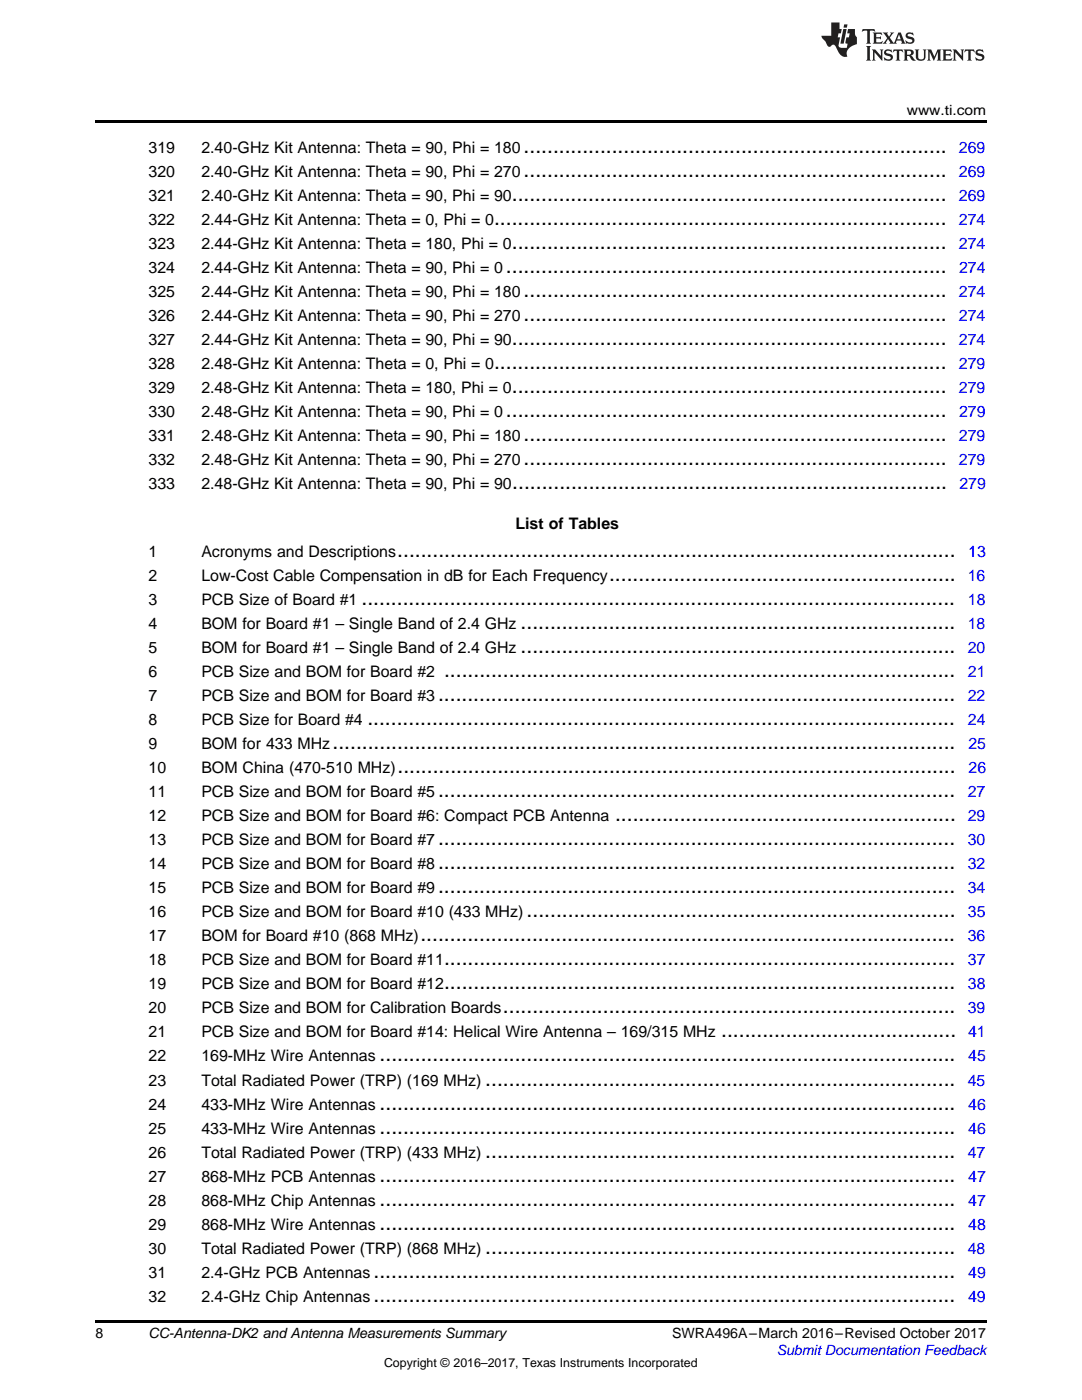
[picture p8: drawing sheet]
<svg xmlns="http://www.w3.org/2000/svg" width="216mm" height="279mm" viewBox="0 0 216 279" stroke-linecap="round" stroke-linejoin="round" font-family="sans-serif">
<defs><g id="words">
<g font-size="4.2">
<text x="104.5" y="30.5">........................................................................</text>
<text x="104.5" y="35.3">........................................................................</text>
<text x="102.1" y="40.1">..........................................................................</text>
<text x="98.6" y="44.9">.............................................................................</text>
<text x="102.1" y="49.7">..........................................................................</text>
<text x="101" y="54.5">...........................................................................</text>
<text x="104.5" y="59.3">........................................................................</text>
<text x="104.5" y="64.1">........................................................................</text>
<text x="102.1" y="68.9">..........................................................................</text>
<text x="98.6" y="73.7">.............................................................................</text>
<text x="101" y="83.3">...........................................................................</text>
<text x="102.1" y="78.5">..........................................................................</text>
<text x="104.5" y="88.1">........................................................................</text>
<text x="104.5" y="92.9">........................................................................</text>
<text x="102.2" y="97.7">..........................................................................</text>
<text x="79.3" y="111.1">...............................................................................................</text>
<text x="121.5" y="115.9">...........................................................</text>
<text x="72.1" y="120.7">.....................................................................................................</text>
<text x="103.9" y="125.5">..........................................................................</text>
<text x="103.9" y="130.3">..........................................................................</text>
<text x="88.6" y="135.1">.......................................................................................</text>
<text x="87.4" y="139.9">........................................................................................</text>
<text x="66.3" y="149.5">..........................................................................................................</text>
<text x="73.3" y="144.7">....................................................................................................</text>
<text x="79.3" y="154.3">...............................................................................................</text>
<text x="87.4" y="159.1">........................................................................................</text>
<text x="122.7" y="163.9">..........................................................</text>
<text x="87.4" y="168.7">........................................................................................</text>
<text x="87.4" y="173.5">........................................................................................</text>
<text x="87.4" y="178.3">........................................................................................</text>
<text x="105.1" y="183.1">.........................................................................</text>
<text x="83.9" y="187.9">...........................................................................................</text>
<text x="88.6" y="192.7">.......................................................................................</text>
<text x="88.6" y="197.4">.......................................................................................</text>
<text x="100.4" y="202.2">.............................................................................</text>
<text x="143.9" y="207">........................................</text>
<text x="75.7" y="211.8">..................................................................................................</text>
<text x="75.7" y="221.4">..................................................................................................</text>
<text x="96.8" y="216.6">................................................................................</text>
<text x="75.7" y="226.2">..................................................................................................</text>
<text x="96.8" y="231">................................................................................</text>
<text x="75.7" y="235.8">..................................................................................................</text>
<text x="75.7" y="245.4">..................................................................................................</text>
<text x="75.7" y="240.6">..................................................................................................</text>
<text x="96.8" y="250.2">................................................................................</text>
<text x="74.5" y="255">...................................................................................................</text>
<text x="74.5" y="259.8">...................................................................................................</text>
</g>
<g font-size="3.2">
<text x="29.6" y="30.5">319</text>
<text x="29.6" y="35.3">320</text>
<text x="40.2" y="30.5">2.40-GHz Kit Antenna: Theta = 90, Phi = 180</text>
<text x="40.2" y="35.3">2.40-GHz Kit Antenna: Theta = 90, Phi = 270</text>
<text x="29.6" y="40.1">321</text>
<text x="40.2" y="40.1">2.40-GHz Kit Antenna: Theta = 90, Phi = 90</text>
<text x="29.6" y="44.9">322</text>
<text x="40.2" y="44.9">2.44-GHz Kit Antenna: Theta = 0, Phi = 0</text>
<text x="29.6" y="49.7">323</text>
<text x="40.2" y="49.7">2.44-GHz Kit Antenna: Theta = 180, Phi = 0</text>
<text x="29.6" y="54.5">324</text>
<text x="29.6" y="59.3">325</text>
<text x="40.2" y="54.5">2.44-GHz Kit Antenna: Theta = 90, Phi = 0</text>
<text x="40.2" y="59.3">2.44-GHz Kit Antenna: Theta = 90, Phi = 180</text>
<text x="29.6" y="64.1">326</text>
<text x="40.2" y="64.1">2.44-GHz Kit Antenna: Theta = 90, Phi = 270</text>
<text x="29.6" y="68.9">327</text>
<text x="40.2" y="68.9">2.44-GHz Kit Antenna: Theta = 90, Phi = 90</text>
<text x="29.6" y="73.7">328</text>
<text x="40.2" y="73.7">2.48-GHz Kit Antenna: Theta = 0, Phi = 0</text>
<text x="29.6" y="78.5">329</text>
<text x="29.6" y="83.3">330</text>
<text x="40.2" y="78.5">2.48-GHz Kit Antenna: Theta = 180, Phi = 0</text>
<text x="40.2" y="83.3">2.48-GHz Kit Antenna: Theta = 90, Phi = 0</text>
<text x="29.6" y="88.1">331</text>
<text x="40.2" y="88.1">2.48-GHz Kit Antenna: Theta = 90, Phi = 180</text>
<text x="29.6" y="92.9">332</text>
<text x="40.2" y="92.9">2.48-GHz Kit Antenna: Theta = 90, Phi = 270</text>
<text x="29.6" y="97.7">333</text>
<text x="40.2" y="97.7">2.48-GHz Kit Antenna: Theta = 90, Phi = 90</text>
<text x="102.9" y="105.6">List of Tables</text>
<text x="29.6" y="111.1">1</text>
<text x="40.2" y="111.1">Acronyms and Descriptions</text>
<text x="29.6" y="115.9">2</text>
<text x="40.2" y="115.9">Low-Cost Cable Compensation in dB for Each Frequency</text>
<text x="29.6" y="120.7">3</text>
<text x="29.6" y="125.5">4</text>
<text x="40.2" y="120.7">PCB Size of Board #1</text>
<text x="40.2" y="125.5">BOM for Board #1 – Single Band of 2.4 GHz</text>
<text x="29.6" y="130.3">5</text>
<text x="40.2" y="130.3">BOM for Board #1 – Single Band of 2.4 GHz</text>
<text x="29.6" y="135.1">6</text>
<text x="40.2" y="135.1">PCB Size and BOM for Board #2</text>
<text x="29.6" y="139.9">7</text>
<text x="40.2" y="139.9">PCB Size and BOM for Board #3</text>
<text x="29.6" y="144.7">8</text>
<text x="29.6" y="149.5">9</text>
<text x="40.2" y="144.7">PCB Size for Board #4</text>
<text x="40.2" y="149.5">BOM for 433 MHz</text>
<text x="29.6" y="154.3">10</text>
<text x="40.2" y="154.3">BOM China (470-510 MHz)</text>
<text x="29.6" y="159.1">11</text>
<text x="40.2" y="159.1">PCB Size and BOM for Board #5</text>
<text x="29.6" y="163.9">12</text>
<text x="40.2" y="163.9">PCB Size and BOM for Board #6: Compact PCB Antenna</text>
<text x="29.6" y="168.7">13</text>
<text x="29.6" y="173.5">14</text>
<text x="40.2" y="168.7">PCB Size and BOM for Board #7</text>
<text x="40.2" y="173.5">PCB Size and BOM for Board #8</text>
<text x="29.6" y="178.3">15</text>
<text x="40.2" y="178.3">PCB Size and BOM for Board #9</text>
<text x="29.6" y="183.1">16</text>
<text x="40.2" y="183.1">PCB Size and BOM for Board #10 (433 MHz)</text>
<text x="29.6" y="187.9">17</text>
<text x="40.2" y="187.9">BOM for Board #10 (868 MHz)</text>
<text x="29.6" y="192.7">18</text>
<text x="29.6" y="197.4">19</text>
<text x="40.2" y="192.7">PCB Size and BOM for Board #11</text>
<text x="40.2" y="197.4">PCB Size and BOM for Board #12</text>
<text x="29.6" y="202.2">20</text>
<text x="40.2" y="202.2">PCB Size and BOM for Calibration Boards</text>
<text x="29.6" y="207">21</text>
<text x="40.2" y="207">PCB Size and BOM for Board #14: Helical Wire Antenna – 169/315 MHz</text>
<text x="29.6" y="211.8">22</text>
<text x="40.2" y="211.8">169-MHz Wire Antennas</text>
<text x="29.6" y="216.6">23</text>
<text x="29.6" y="221.4">24</text>
<text x="40.2" y="216.6">Total Radiated Power (TRP) (169 MHz)</text>
<text x="40.2" y="221.4">433-MHz Wire Antennas</text>
<text x="29.6" y="226.2">25</text>
<text x="40.2" y="226.2">433-MHz Wire Antennas</text>
<text x="29.6" y="231">26</text>
<text x="40.2" y="231">Total Radiated Power (TRP) (433 MHz)</text>
<text x="29.6" y="235.8">27</text>
<text x="40.2" y="235.8">868-MHz PCB Antennas</text>
<text x="29.6" y="240.6">28</text>
<text x="29.6" y="245.4">29</text>
<text x="40.2" y="240.6">868-MHz Chip Antennas</text>
<text x="40.2" y="245.4">868-MHz Wire Antennas</text>
<text x="29.6" y="250.2">30</text>
<text x="40.2" y="250.2">Total Radiated Power (TRP) (868 MHz)</text>
<text x="29.6" y="255">31</text>
<text x="40.2" y="255">2.4-GHz PCB Antennas</text>
<text x="29.6" y="259.8">32</text>
<text x="40.2" y="259.8">2.4-GHz Chip Antennas</text>
</g>
<g font-size="3.2" fill="#00f">
<text x="191.3" y="30.5">269</text>
<text x="191.3" y="35.3">269</text>
<text x="191.3" y="40.1">269</text>
<text x="191.3" y="44.9">274</text>
<text x="191.3" y="49.7">274</text>
<text x="191.3" y="59.3">274</text>
<text x="191.4" y="54.5">274</text>
<text x="191.3" y="64.1">274</text>
<text x="191.3" y="68.9">274</text>
<text x="191.3" y="73.7">279</text>
<text x="191.3" y="78.5">279</text>
<text x="191.4" y="83.3">279</text>
<text x="191.3" y="88.1">279</text>
<text x="191.3" y="92.9">279</text>
<text x="191.5" y="97.7">279</text>
<text x="193.2" y="111.1">13</text>
<text x="193.1" y="115.9">16</text>
<text x="193.1" y="125.5">18</text>
<text x="193.1" y="120.7">18</text>
<text x="193.1" y="130.3">20</text>
<text x="193.1" y="135.1">21</text>
<text x="193.1" y="139.9">22</text>
<text x="193.1" y="144.7">24</text>
<text x="193.2" y="149.5">25</text>
<text x="193.3" y="154.3">26</text>
<text x="193.1" y="159.1">27</text>
<text x="193.1" y="163.9">29</text>
<text x="193.1" y="168.7">30</text>
<text x="193.1" y="173.5">32</text>
<text x="193.1" y="178.3">34</text>
<text x="193.1" y="183.1">35</text>
<text x="193.1" y="187.9">36</text>
<text x="193.1" y="192.7">37</text>
<text x="193.1" y="197.4">38</text>
<text x="193.1" y="202.2">39</text>
<text x="193.2" y="207">41</text>
<text x="193.2" y="211.8">45</text>
<text x="193.1" y="216.6">45</text>
<text x="193.2" y="221.4">46</text>
<text x="193.2" y="226.2">46</text>
<text x="193.1" y="231">47</text>
<text x="193.2" y="235.8">47</text>
<text x="193.2" y="245.4">48</text>
<text x="193.2" y="240.6">47</text>
<text x="193.1" y="250.2">48</text>
<text x="193.2" y="255">49</text>
<text x="193.2" y="259.8">49</text>
</g>
<g font-size="2.8">
<text x="180.9" y="23">www.ti.com</text>
<text x="19" y="267">8</text>
<text x="29.6" y="267.1">CC-Antenna-DK2 and Antenna Measurements Summary</text>
<text x="134.1" y="267.1">SWRA496A–March 2016–Revised October 2017</text>
</g>
<text font-size="2.8" fill="#00f" x="155" y="270.4">Submit Documentation Feedback</text>
<text font-size="2.5" x="76.6" y="272.7">Copyright © 2016–2017, Texas Instruments Incorporated</text>
</g></defs>
<path d="M19 24h177.8v.6h-177.8zM19 263.5h177.8v.6h-177.8z" fill="#000"/>
<g fill="#231f20">
<path d="M172.1 5.8l-.1 .6 .5-.3h.5v.2v2.1l-.2 .3h1l-.2-.3v-2.1v-.2h.6l.4 .3-.1-.6zM174.1 6.5l.3 .4v1.5l-.3 .3h1.9l.1-.5a1.04 1.04 0 0 1-1.3 .1v-.6h.6l.4 .2v-.7l-.4 .2h-.6l.1-.6h.7l.4 .2-.1-.5zM176.1 6.5l.9 1.1-.9 1.1h.8l-.1-.2 .4-.7 .4 .7-.2 .2h1.6l-.2-.2 .1-.4h.9l.2 .4-.2 .2h.9l-.2-.3-.8-1.9h-.5l-.9 2.1-.7-1.1 .8-1h-.8l.1 .3-.3 .5-.4-.6 .2-.2zM179.4 6.9l.3 .9h-.7zM180.9 6.6a.63 .63 0 0 0-.2 .7 .63 .63 0 0 0 .6 .4l.6 .2 .1 .2a.75 .75 0 0 1-.7 .4 .75 .75 0 0 1-.6-.5l.1 .7 .2-.1a1.11 1.11 0 0 0 1.5-.5 1.13 1.13 0 0 0-1.3-.9l-.1-.3a1.04 1.04 0 0 1 1.2 .2l-.1-.6-.2 .1-.5-.1zM172.8 9.2l.3 .3v2.2l-.3 .4h1l-.2-.4v-2.2l.2-.3zM174 9.9l.2 .3v1.5l-.2 .4h.7l-.2-.4v-1.3l1.6 1.7v-1.9l.2-.3h-.7l.2 .3v.9l-1.2-1.2zM176.6 10a.62 .62 0 0 0-.2 .7 .62 .62 0 0 0 .6 .4l.6 .2 .1 .2a.76 .76 0 0 1-.7 .4 .76 .76 0 0 1-.6-.5l.1 .7 .1-.1a1.11 1.11 0 0 0 1.6-.6 1.13 1.13 0 0 0-1.3-.8l-.1-.3a1.04 1.04 0 0 1 1.2 .1l-.1-.5-.2 .1-.5-.2zM178.3 9.9l-.1 .6a.61 .61 0 0 1 .7-.3v1.5l-.2 .4h1l-.3-.4v-1.5a.63 .63 0 0 1 .8 .3l-.1-.6zM180.3 9.9l.2 .3v1.5l-.2 .4h.9l-.2-.2v-.7l.6 .2a.76 .76 0 0 0 1.1 .6l-1-.9a.58 .58 0 0 0 .6-.6 .58 .58 0 0 0-.5-.6zM181 10.2l.1-.1a.45 .45 0 0 1 .6 .1 .45 .45 0 0 1 .1 .5l-.8 .2zM182.5 9.9l.2 .2a2.17 2.17 0 0 0 .4 1.9 .99 .99 0 0 0 1.6-.7v-1.1l.2-.3h-.8l.2 .2a1.92 1.92 0 0 1-.2 1.7 .6 .6 0 0 1-.9-.5v-1.1l.2-.3zM185 9.9l.2 .3v1.5l-.2 .4h.7l-.2-.4v-1.4l.8 1.8 .8-1.8v1.4l-.2 .4h1l-.3-.4v-1.5l.3-.3h-.8l-.7 1.4-.6-1.4zM188 9.9l.2 .3v1.5l-.2 .4h1.8l.2-.6a1.04 1.04 0 0 1-1.3 .2v-.6h.6l.4 .1v-.6l-.4 .2h-.6l.1-.6h.7l.4 .2-.1-.5zM190.1 9.9l.2 .3v1.5l-.2 .4h.7l-.2-.4v-1.3l1.6 1.7v-1.9l.2-.3h-.7l.2 .3v.9l-1.1-1.2zM192.6 9.9l-.1 .6a.61 .61 0 0 1 .7-.3v1.5l-.2 .4h.9l-.2-.4v-1.5a.63 .63 0 0 1 .8 .3l-.2-.6zM194.9 10a.62 .62 0 0 0-.2 .7 .62 .62 0 0 0 .6 .4l.5 .2 .2 .2a.76 .76 0 0 1-.7 .4 .76 .76 0 0 1-.7-.5l.2 .7 .1-.1a1.11 1.11 0 0 0 1.5-.6 1.13 1.13 0 0 0-1.2-.8l-.1-.3a1.04 1.04 0 0 1 1.2 .1l-.2-.5-.2 .1-.5-.2z"/>
<path d="M165.9 4.5v2.6h-2l.1 .4 .8 .9a.91 .91 0 0 0 .9 .9 .56 .56 0 0 1 .5-.4 .56 .56 0 0 1 .5 .3l.4 .8a1.53 1.53 0 0 0 2 1.3 1.54 1.54 0 0 1 1-2.1l.9-.4-.1-1.4a1.52 1.52 0 0 1-.3-1.6h-1.4l-.2 .9h.5l-.1 .8h-.5l-.2 .9v.2l.4 .1-.1 .9a1.93 1.93 0 0 1-1.7-.3l.3-1.8h-.4l.1-.8h.5l.2-.9h-.5v-1.3zM168.3 5.8l-.6 2.9h.7l.5-2.9zM168.4 4.9l-.1 .6h.7l.1-.6z"/>
</g>
<use href="#words"/>
</svg>
